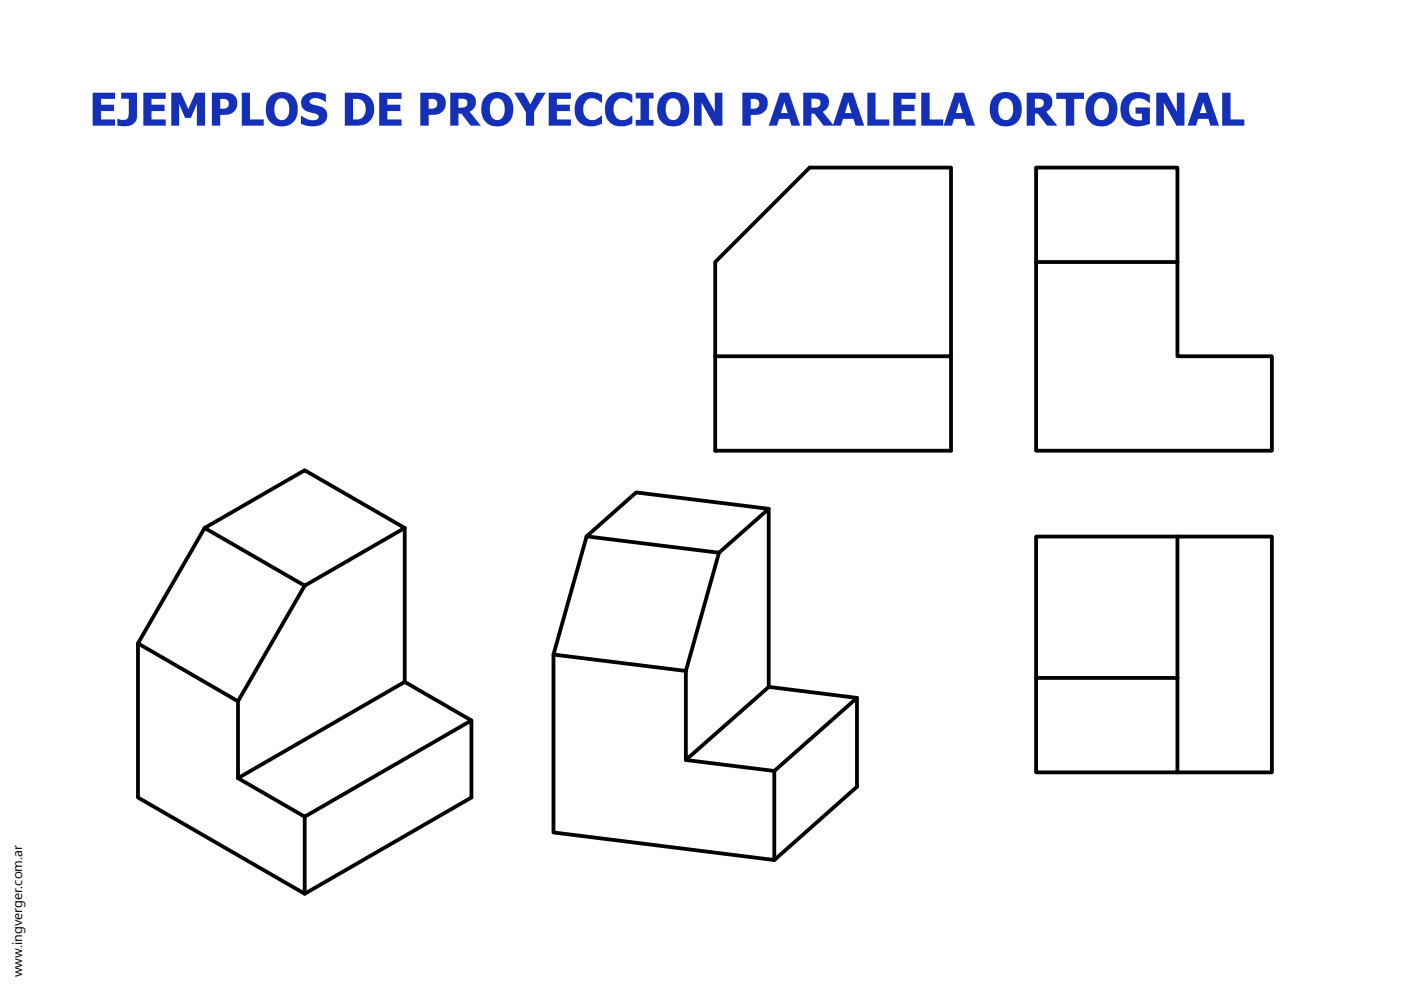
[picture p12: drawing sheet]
<svg xmlns="http://www.w3.org/2000/svg" width="297mm" height="210mm" viewBox="0 0 297 210" stroke-linecap="round" stroke-linejoin="round" font-family="sans-serif">
<defs><g id="words">
<text font-size="2.9" x="4.7" y="207.2" transform="rotate(-90 4.7 207.2)">www.ingverger.com.ar</text>
</g></defs>
<g fill="#1430b8">
<path d="M19.6 19.7h4.8v1.3h-3v1.2h2.8v1.4h-2.8v1.7h3v1.3h-4.8z"/>
<path d="M25.7 19.7h3.3v5.2l-.2 .7a3.4 3.4 0 0 1-3.6 1.1l-.3-.1v-1.4l.8 .2a1.22 1.22 0 0 0 1.3-.2 1.22 1.22 0 0 0 .3-1.3v-3h-1.6z"/>
<path d="M30.4 19.7h4.7v1.3h-3v1.2h2.8v1.4h-2.8v1.7h3v1.3h-4.7z"/>
<path d="M36.3 19.7h2.1l1.5 3.4 1.5-3.4h2.1v6.9h-1.8v-4.6l-1.2 3h-1.3l-1.2-3v4.6h-1.7z"/>
<path d="M51.3 19.7h1.7v5.6h2.9v1.3h-4.6z"/>
<path d="M64.4 20.3l1-.6 .6-.1 1.2-.1 1.1 .2 .8 .3v1.6l-1.1-.6-1.2-.2a.86 .86 0 0 0-1.1 1.1l.6 .3 2.3 .7a2.2 2.2 0 0 1 .6 2.5 2.2 2.2 0 0 1-2.2 1.3h-1.6l-1.6-.4v-1.7l1.6 .8 .9 .1a.9 .9 0 0 0 1.2-1l-.5-.4-2.1-.5-.7-.6-.3-.7-.1-.9z"/>
<path d="M80.4 19.7h4.7v1.3h-3v1.2h2.8v1.4h-2.8v1.7h3v1.3h-4.7z"/>
<path d="M109.1 19.7h1.9l1.4 2.5 1.3-2.5h2l-2.5 4v2.9h-1.7v-2.8z"/>
<path d="M116.3 19.7h4.7v1.3h-2.9v1.2h2.7v1.4h-2.7v1.7h2.9v1.3h-4.7z"/>
<path d="M122.8 20.4l.9-.6 .8-.2 1.4-.1 .8 .2 .9 .4v1.7l-1.4-.9-.5-.1a2.07 2.07 0 0 0-2 2.7l.1 .6a2.06 2.06 0 0 0 1.7 1.4 2.06 2.06 0 0 0 2-1h.1v1.7l-.9 .4-.7 .2h-1.4l-.7-.2-1-.6-.8-1.1-.3-1.2 .2-1.9z"/>
<path d="M129.2 20.5l.8-.6 .9-.3 1.3-.1 1 .2 .9 .4v1.7h-.2l-1.3-.9-.5-.1a2.16 2.16 0 0 0-2 3l.2 .6a2.1 2.1 0 0 0 3.6 .1h.2v1.7l-1 .4-.7 .2h-1.3l-.8-.2-1-.6-.8-1.2-.2-1.1 .1-1.8z"/>
<path d="M134.8 19.7h3.8v1.2h-1v4.5h1v1.2h-3.8v-1.2h1v-4.5h-1z"/>
<path d="M147.2 19.7h2.1l2.3 4v-4h1.6v6.9h-1.7l-2.7-4.8v4.8h-1.6z"/>
<path d="M183.9 19.7h1.7v5.6h3v1.3h-4.7z"/>
<path d="M189.4 19.7h4.7v1.3h-3v1.2h2.8v1.4h-2.8v1.7h3v1.3h-4.7z"/>
<path d="M195.3 19.7h1.8v5.6h2.9v1.3h-4.7z"/>
<path d="M223.9 19.7h5.9v1.3h-2v5.6h-1.8v-5.6h-2.1z"/>
<path d="M238.4 20.7l.4-.5 1.1-.5 .7-.2 1.9 .1 1.3 .5v1.7l-1.3-.8-1-.2a2.27 2.27 0 0 0-2 3.3l.2 .5 .5 .6 .8 .3h1.1v-1.4h-1.4v-1.3h3.1v3.5l-1.7 .4-1.6 .1-.9-.2-1.1-.8-.7-1.1-.3-1.4 .2-1.4z"/>
<path d="M245.2 19.7h2.1l2.2 4v-4h1.6v6.9h-1.7l-2.6-4.8v4.8h-1.6z"/>
<path d="M259.1 19.7h1.8v5.6h2.9v1.3h-4.7z"/>
<path d="M44.9 19.7h3.5l1 .3 .4 .4a2.46 2.46 0 0 1 .2 2.7 2.46 2.46 0 0 1-2.4 1.3h-.9v2.2h-1.8zM46.7 21v2h.3a1.12 1.12 0 0 0 1.5-1 1.12 1.12 0 0 0-1.6-1z"/>
<path d="M57.3 20.4l1.1-.7 1.5-.2 1.2 .2 1.3 .9 .7 1.6v1.6l-.3 1.2-.7 1-1.3 .7-1.3 .1-1.1-.2-1.2-.8-.7-1.4-.2-1.6 .3-1.3zM58.9 21.1l-.4 .4-.3 .9v1.2l.1 .7a1.51 1.51 0 0 0 1.8 1.1 1.51 1.51 0 0 0 1.2-1.7l-.1-1.6a1.54 1.54 0 0 0-2.3-1z"/>
<path d="M73.1 19.7h3.7l1.2 .6 .7 .7 .5 1.2 .1 1.7-.5 1.3-.9 .8-.8 .5-1.1 .1h-2.9zM74.8 21v4.3h1.1a2.29 2.29 0 0 0 1.4-3.4 2.25 2.25 0 0 0-2.5-.9z"/>
<path d="M89.1 19.7h3.3l.8 .1 .7 .5a2.45 2.45 0 0 1 .3 2.7 2.45 2.45 0 0 1-2.4 1.4h-.9v2.2h-1.8zM90.9 21v2h.3a1.12 1.12 0 0 0 1.5-1 1.12 1.12 0 0 0-1.6-1z"/>
<path d="M95.5 19.7h3.8a2.05 2.05 0 0 1 1.6 1.9 2.05 2.05 0 0 1-1.3 2.1l2.3 2.9h-2.1l-2-2.5h-.6v2.5h-1.7zM97.2 20.9v1.9h.5a1.07 1.07 0 0 0 1.2-.4 1.07 1.07 0 0 0 0-1.2l-.8-.3z"/>
<path d="M103 20.4l1.1-.7 1.4-.2 1.3 .2 1.2 .9 .6 1 .2 1.7-.3 1.6-.9 1.2-1.1 .6-1.3 .1-1.1-.2-1.2-.8-.7-1.2-.2-1.6 .3-1.6zM104.6 21.1l-.4 .4-.3 .7-.1 1.3 .2 .8a1.51 1.51 0 0 0 1.8 1.1 1.51 1.51 0 0 0 1.2-1.7v-1.2l-.2-.6a1.48 1.48 0 0 0-2.2-.8z"/>
<path d="M140.2 20.5l1.2-.8 1.4-.2 1.3 .2 1.2 .9 .6 1 .2 1.8-.3 1.5-.9 1.2-1.1 .6-1.3 .1-1.1-.2-1.2-.8-.7-1.2-.2-1.2 .2-1.7zM141.9 21.1l-.4 .4-.3 .7-.1 1.3 .2 .8a1.5 1.5 0 0 0 1.7 1.1 1.5 1.5 0 0 0 1.3-1.5v-1.1l-.2-.8a1.48 1.48 0 0 0-2.2-.9z"/>
<path d="M157.4 19.7h3.8l.9 .5 .3 .3 .3 .7-.1 1.6-.5 .9-1.3 .6-1.6 .1v2.2h-1.8zM159.2 21v2h.4a1.1 1.1 0 0 0 1.4-1.1 1.1 1.1 0 0 0-1.5-.9z"/>
<path d="M165.4 19.7h1.9l2.3 6.9h-1.8l-.4-1.4h-2.2l-.5 1.4h-1.7zM166.3 21.6l-.7 2.4h1.4z"/>
<path d="M170.3 19.7h3.4l1 .2 .5 .3a2.15 2.15 0 0 1-.8 3.5l2.4 2.9h-2.2l-1.9-2.5h-.7v2.5h-1.7zM172 20.9v1.9h.6a1.05 1.05 0 0 0 1.2-.4 1.05 1.05 0 0 0-.1-1.3l-.7-.2z"/>
<path d="M178.9 19.7h1.9l2.4 6.9h-1.8l-.5-1.4h-2.2l-.4 1.4h-1.7zM179.8 21.6l-.6 2.4h1.4z"/>
<path d="M202.4 19.7h2l2.3 6.9h-1.8l-.4-1.4h-2.2l-.5 1.4h-1.7zM203.4 21.6l-.8 2.4h1.5z"/>
<path d="M210.6 20.7l.5-.6 .8-.4 1.2-.2 1.4 .2 1.2 .8 .8 1.3 .1 1.9-.2 1.1-.8 1.2-.5 .4-.8 .3-1.3 .1-1.1-.2-.8-.4-.5-.6-.5-.8-.3-1.1 .1-1.6zM212.3 21.1l-.6 1.2 .1 1.9a1.5 1.5 0 0 0 1.7 1.3 1.5 1.5 0 0 0 1.3-1.7l-.1-1.7a1.46 1.46 0 0 0-2.4-1z"/>
<path d="M217.7 19.7h3.8a2.06 2.06 0 0 1 1.6 1.9 2.06 2.06 0 0 1-1.3 2.1l2.4 2.9h-2.2l-2-2.5h-.6v2.5h-1.7zM219.4 20.9v1.9h.5a1.03 1.03 0 0 0 1.2-.4 1.03 1.03 0 0 0-.2-1.3z"/>
<path d="M231 20.5l1.2-.8 1.4-.2 1.3 .2 1.2 .9 .6 1 .2 1.7-.3 1.6-.9 1.2-1.1 .6-1.3 .1-1.1-.2-1.2-.8-.7-1.2-.2-1.2 .2-1.5zM232.7 21.1l-.4 .4-.3 .7-.1 1.3 .2 .8a1.48 1.48 0 0 0 1.7 1.2 1.48 1.48 0 0 0 1.2-1.6l.1-1-.2-1a1.48 1.48 0 0 0-2.2-.8z"/>
<path d="M254.2 19.7h1.9l2.3 6.9h-1.8l-.4-1.4h-2.2l-.4 1.4h-1.8zM255.1 21.6l-.7 2.4h1.4z"/>
</g>
<g fill="none" stroke="#000" stroke-width=".8">
<path d="M219.7 55.6h29.9v19.9h20.1v20.1h-50zM219.7 55.6v-20.1h29.9v20.1M151.6 75.5h50v20.1h-50zM151.6 75.5v-19.9l20.1-20.1h29.9v40M43.4 111.9l21.2-12.2 21.2 12.2M43.4 111.9l21.2 12.3 21.2-12.3v32.7l-35.3 20.4v-16.3l-21.2-12.3zM124.4 113.7l28 3.5 10.6-9.3v37.7l-17.6 15.5v-18.8l-28.1-3.5zM152.4 117.2l-7 25.1M163 107.9l-28.1-3.5-10.5 9.3M249.6 113.8v29.9M29.3 136.4v32.7l35.3 20.4v-16.3M64.6 124.2l-14.1 24.5"/>
<path d="M117.3 138.8v37.7l46.9 5.8v-18.8M85.8 144.6l14.1 8.2M163 145.6l18.7 2.4M219.7 143.7v-29.9h50v50h-20.1M219.7 143.7h29.9v20.1h-29.9zM50.5 165l14.1 8.2 35.3-20.4v16.3l-35.3 20.4M145.4 161.1l18.8 2.4 17.5-15.5v18.8l-17.5 15.5"/>
</g>
<use href="#words"/>
</svg>
